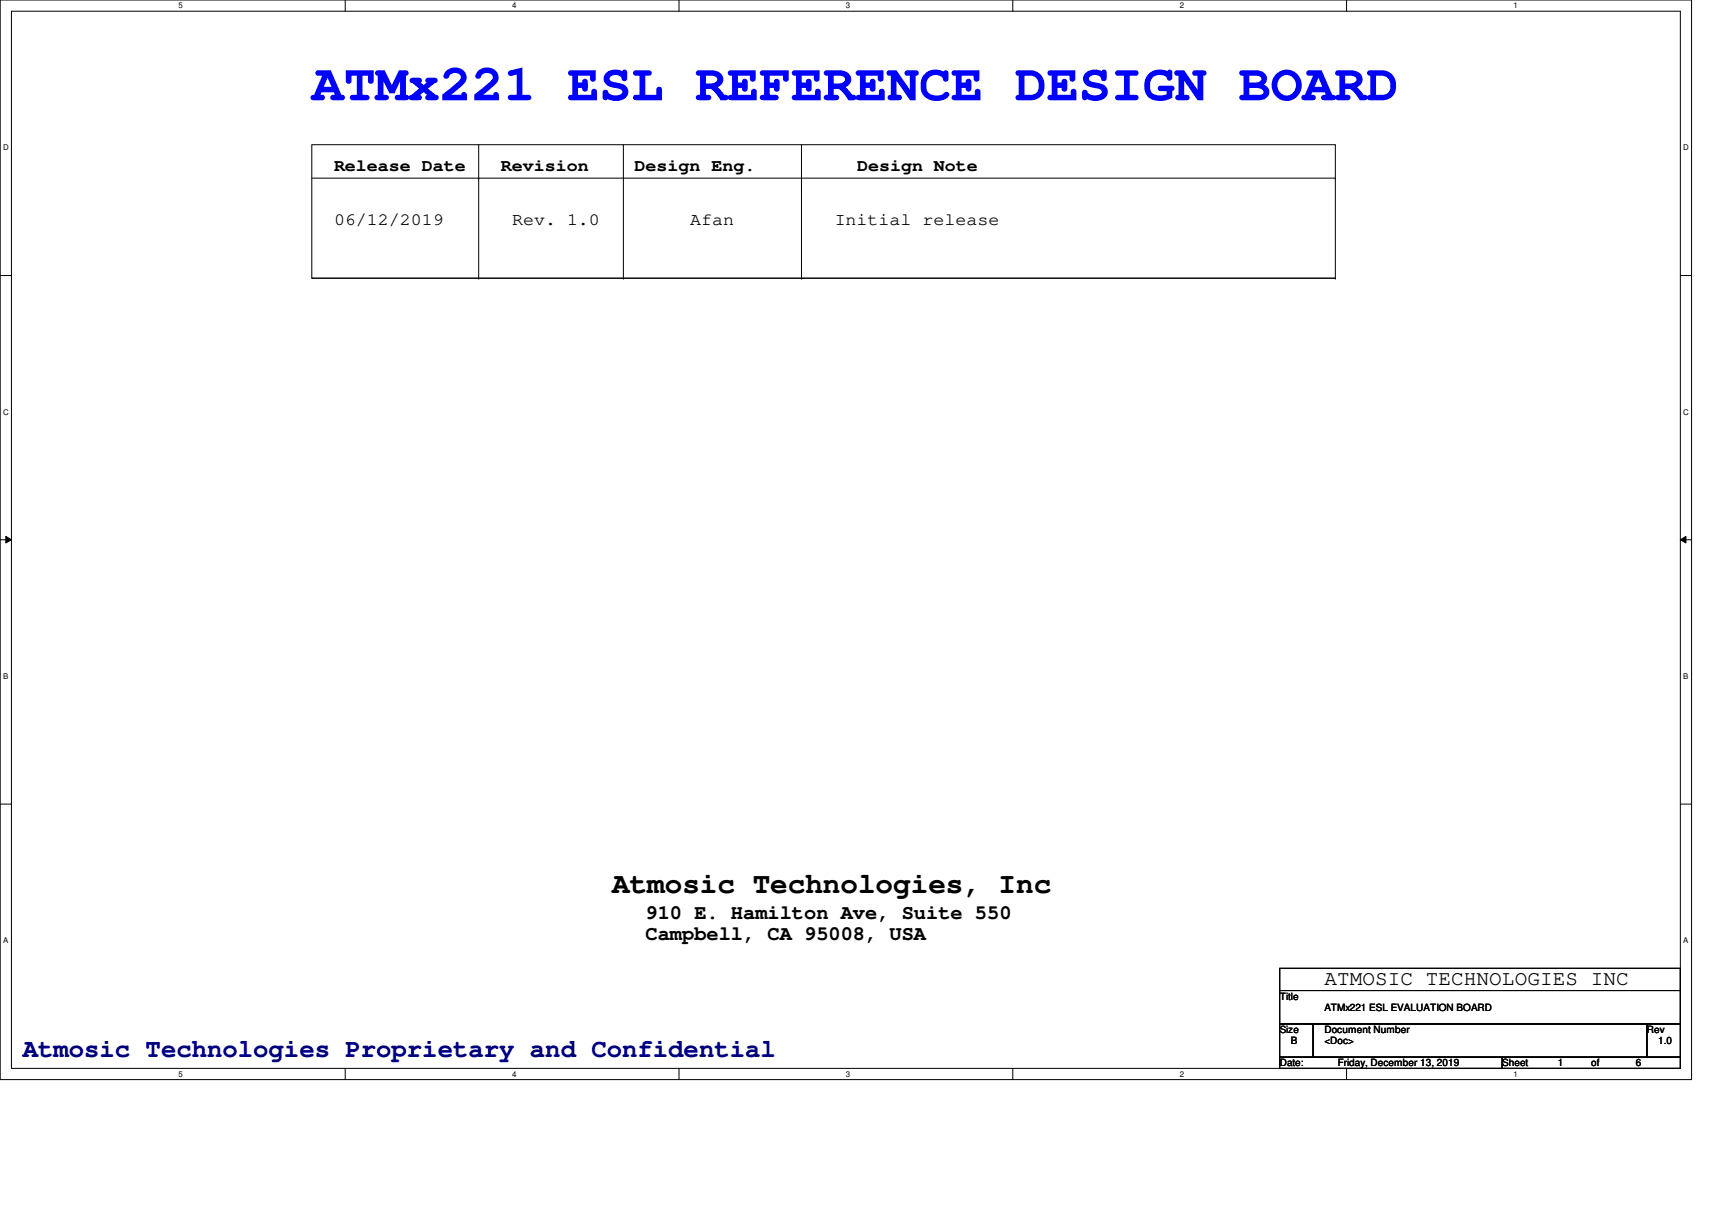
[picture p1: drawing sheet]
<svg xmlns="http://www.w3.org/2000/svg" width="297mm" height="210mm" viewBox="0 0 297 210" stroke-linecap="round" stroke-linejoin="round" font-family="sans-serif">
<defs><g id="words">
<text font-size="9.2" fill="#00f" x="54.1" y="17.4">ATMx221 ESL REFERENCE DESIGN BOARD</text>
<text font-size="5.2" x="106.2" y="154.9">Atmosic Technologies, Inc</text>
<text font-size="4.6" fill="#00007f" x="3.9" y="183.4">Atmosic Technologies Proprietary and Confidential</text>
<g font-size="3.6">
<text x="112" y="159.4">910 E. Hamilton Ave, Suite 550</text>
<text x="112" y="163">Campbell, CA 95008, USA</text>
<text x="229.8" y="170.9">ATMOSIC TECHNOLOGIES INC</text>
</g>
<g font-size="3">
<text x="58" y="29.6">Release Date</text>
<text x="86.9" y="29.6">Revision</text>
<text x="110.1" y="29.6">Design Eng.</text>
<text x="148.7" y="29.6">Design Note</text>
<text x="58" y="39.1">06/12/2019</text>
<text x="88.9" y="39.1">Rev. 1.0</text>
<text x="119.8" y="39.1">Afan</text>
<text x="144.8" y="39.1">Initial release</text>
</g>
<g font-size="1.7">
<text x="222" y="173.4">Title</text>
<text x="222" y="179.2">Size</text>
<text x="229.8" y="179.2">Document Number</text>
<text x="229.8" y="175.3">ATMx221 ESL EVALUATION BOARD</text>
<text x="285.7" y="179.2">Rev</text>
<text x="222" y="185">Date:</text>
<text x="224" y="181.1">B</text>
<text x="229.8" y="181.1">&lt;Doc&gt;</text>
<text x="232.1" y="185">Friday, December 13, 2019</text>
<text x="260.6" y="185">Sheet</text>
<text x="270.3" y="185">1</text>
<text x="276.1" y="185">of</text>
<text x="283.8" y="185">6</text>
<text x="287.7" y="181.1">1.0</text>
</g>
<g font-size="1.4">
<text x="30.9" y="1.4">5</text>
<text x="88.9" y="1.4">4</text>
<text x="146.8" y="1.4">3</text>
<text x="204.7" y="1.4">2</text>
<text x="262.6" y="1.4">1</text>
<text x=".5" y="26.1">D</text>
<text x="292.1" y="26.1">D</text>
<text x=".5" y="71.9">C</text>
<text x="292.1" y="71.9">C</text>
<text x=".5" y="117.8">B</text>
<text x="292.1" y="117.8">B</text>
<text x=".5" y="163.6">A</text>
<text x="292.1" y="163.6">A</text>
<text x="30.9" y="186.8">5</text>
<text x="88.9" y="186.8">4</text>
<text x="146.8" y="186.8">3</text>
<text x="204.7" y="186.8">2</text>
<text x="262.6" y="186.8">1</text>
</g>
</g></defs>
<path d="M0 0h293.5v187.3h-293.5zM2 1.9h289.5v183.4h-289.5z" fill="none" stroke="#000" stroke-width=".17"/>
<g fill="#fff">
<path d="M30.9 .2h.8v1.5h-.8z"/>
<path d="M30.9 185.5h.8v1.6h-.8z"/>
</g>
<path d="M59.9 0v1.9M59.9 185.3v2" fill="none" stroke="#000" stroke-width=".17"/>
<g fill="#fff">
<path d="M88.9 .2h.7v1.5h-.7z"/>
<path d="M88.9 185.5h.7v1.6h-.7z"/>
</g>
<path d="M117.8 0v1.9M117.8 185.3v2" fill="none" stroke="#000" stroke-width=".17"/>
<g fill="#fff">
<path d="M146.8 .2h.7v1.5h-.7z"/>
<path d="M146.8 185.5h.7v1.6h-.7z"/>
</g>
<path d="M175.7 0v1.9M175.7 185.3v2" fill="none" stroke="#000" stroke-width=".17"/>
<g fill="#fff">
<path d="M204.7 .2h.7v1.5h-.7z"/>
<path d="M204.7 185.5h.7v1.6h-.7z"/>
</g>
<path d="M233.6 0v1.9M233.6 185.3v2" fill="none" stroke="#000" stroke-width=".17"/>
<g fill="#fff">
<path d="M262.6 .2h.8v1.5h-.8z"/>
<path d="M262.6 185.5h.8v1.6h-.8z"/>
<path d="M.5 24.8h1v1.6h-1z"/>
<path d="M292.1 24.8h.9v1.6h-.9z"/>
<path d="M.5 70.7h1v1.5h-1z"/>
<path d="M292.1 70.7h.9v1.5h-.9z"/>
</g>
<path d="M0 47.8h2M291.5 47.8h2" fill="none" stroke="#000" stroke-width=".17"/>
<g fill="#fff">
<path d="M.5 116.5h.9v1.6h-.9z"/>
<path d="M292.1 116.5h.8v1.6h-.8z"/>
</g>
<path d="M0 93.6h2M1 93l1 .6-1 .6zM291.5 93.6l1-.6v1.2zM291.5 93.6h2" fill="none" stroke="#000" stroke-width=".17"/>
<path d="M1 93l1 .6-1 .6zM291.5 93.6l1-.6v1.2z" fill="#000"/>
<g fill="#fff">
<path d="M.5 162.4h.9v1.5h-.9z"/>
<path d="M292.1 162.4h.8v1.5h-.8z"/>
</g>
<g fill="none" stroke="#000" stroke-width=".17">
<path d="M54.1 25.1h177.6v23.2h-177.6zM54.1 30.9h177.6M83.1 30.9h.1M83.1 25.1v23.2M108.2 25.1v23.2M139.1 32.9h.1M139.1 25.1v23.2M231.7 30.9h.1M54.1 48.3h177.6M83.1 48.3h.1M108.2 48.3h.1M139.1 48.3h.1"/>
<path d="M231.7 48.3h.1M0 139.5h2M291.5 139.5h2M222 168h69.5v3.8h-69.5zM222 171.8h69.5v5.8h-69.5zM222 177.6h5.8v5.8h-5.8zM227.8 177.6h57.9v5.8h-57.9zM285.7 177.6h5.8v5.8h-5.8zM222 183.4h38.6v1.9h-38.6zM260.6 183.4h30.9v1.9h-30.9z"/>
</g>
<use href="#words"/>
</svg>
